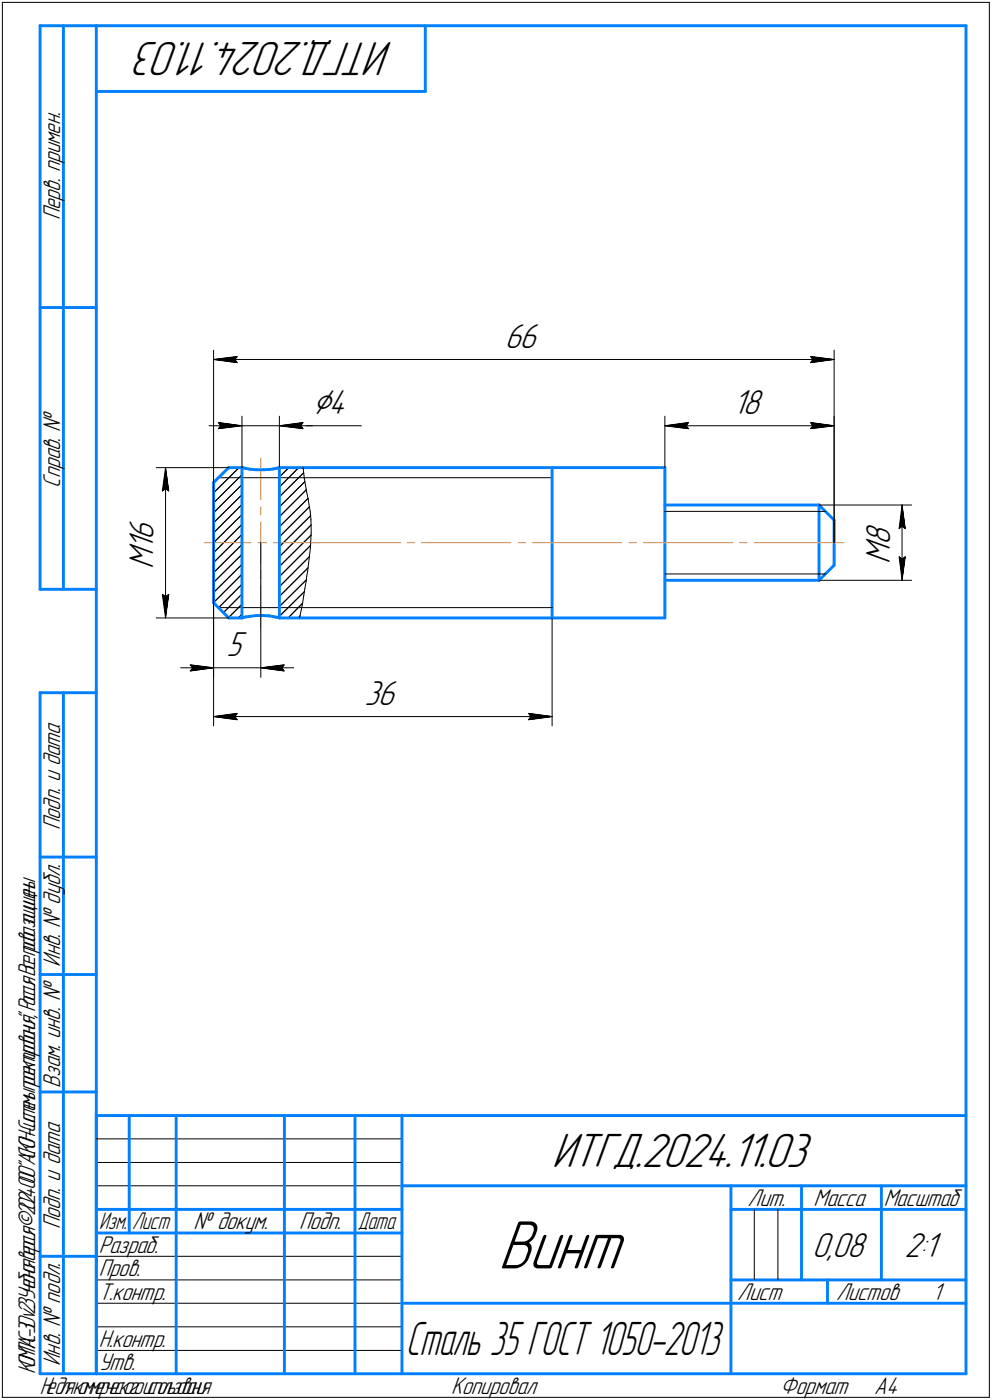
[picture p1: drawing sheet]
<svg xmlns="http://www.w3.org/2000/svg" width="211mm" height="298mm" viewBox="0 0 211 298" stroke-linecap="round" stroke-linejoin="round" font-family="sans-serif">
<defs><g id="words">
<text font-size="15.6" x="106" y="270.1">Винт</text>
<g font-size="10.9">
<text x="83.6" y="9" transform="rotate(-180 83.6 9)">ИТГД.2024.11.03</text>
<text x="117.4" y="248.5">ИТГД.2024.11.03</text>
</g>
<text font-size="10.6" x="86.3" y="288.5">Сталь 35 ГОСТ 1050-2013</text>
<text font-size="8.5" x="66.5" y="88.1">⌀4</text>
<g font-size="7.8">
<text x="107.4" y="74">66</text>
<text x="155.9" y="88.1">18</text>
<text x="32.7" y="117.1" transform="rotate(-90 32.7 117.1)">1</text>
<text x="32.7" y="115" transform="rotate(-90 32.7 115)">6</text>
<text x="189.4" y="116.1" transform="rotate(-90 189.4 116.1)">8</text>
<text x="32.7" y="121.1" transform="rotate(-90 32.7 121.1)">M</text>
<text x="189.4" y="120" transform="rotate(-90 189.4 120)">M</text>
<text x="48.2" y="139.7">5</text>
<text x="77.6" y="150">36</text>
<text x="172.8" y="267.5">0,08</text>
<text x="192.4" y="267.5">2:1</text>
</g>
<g font-size="5.5">
<text x="12.8" y="46.9" transform="rotate(-90 12.8 46.9)">Перв. примен.</text>
<text x="12.8" y="103.8" transform="rotate(-90 12.8 103.8)">Справ. №</text>
<text x="12.8" y="176.7" transform="rotate(-90 12.8 176.7)">Подп. и дата</text>
<text x="12.8" y="205.8" transform="rotate(-90 12.8 205.8)">Инв. № дубл.</text>
<text x="12.8" y="231.6" transform="rotate(-90 12.8 231.6)">Взам. инв. №</text>
<text x="159.1" y="256.8">Лит.</text>
<text x="173.1" y="256.8">Масса</text>
<text x="12.8" y="261.7" transform="rotate(-90 12.8 261.7)">Подп. и дата</text>
<text x="41.2" y="261.8">№ докум.</text>
<text x="63.6" y="261.8">Подп.</text>
<text x="21" y="266.8">Разраб.</text>
<text x="21" y="271.8">Пров.</text>
<text x="21" y="276.8">Т.контр.</text>
<text x="156.9" y="276.8">Лист</text>
<text x="177.9" y="276.8">Листов</text>
<text x="198.4" y="276.8">1</text>
<text x="21" y="286.8">Н.контр.</text>
<text x="12.8" y="290.8" transform="rotate(-90 12.8 290.8)">Инв. № подл.</text>
<text x="21" y="291.8">Утв.</text>
<text x="96" y="296.8">Копировал</text>
<text x="166" y="296.8">Формат</text>
<text x="186" y="296.8">A4</text>
</g>
<g font-size="5.4">
<text x="188" y="256.8">Масштаб</text>
<text x="21.1" y="261.8">Изм.</text>
<text x="28.1" y="261.8">Лист</text>
<text x="76.1" y="261.8">Дата</text>
<text x="7.5" y="292.5" transform="rotate(-90 7.5 292.5)">КОМПАС-3Dv23Учебнаяверсия©2024ООО&quot;АСКОН-Системыпроектирования&quot;,Россия.Всеправазащищены.</text>
<text x="8.5" y="296.7">Недлякоммерческогоиспользования</text>
</g>
</g></defs>
<g fill="none" stroke="#0080ff" stroke-width=".62">
<path d="M8.5 5.5v120zM8.5 5.5h12zM13.5 5.5v120zM20.5 5.5v287zM20.5 5.5h185zM20.5 19.5h70zM90.5 5.5v14zM205.5 5.5v287zM8.5 65.5h12zM48.7 99.6h2.8zM51.5 99.6h.1M51.5 99.6v32z"/>
<path d="M51.5 99.6h.3zM51.8 99.6l.5 .1zM52.3 99.7l.9 .2zM53.2 99.9l1.3 .1zM57.2 100l.9-.1zM58.1 99.9l.7-.2zM58.8 99.7l.4-.1zM59.2 99.6h.2zM59.4 99.6h5.1zM59.4 99.6v32zM64.5 99.6h76.9zM117.5 99.6v32z"/>
<path d="M141.4 99.6v32zM45.4 102.7l3.3-3.1zM45.4 102.7v25.7zM54.5 100h1.5zM56 100h1.2zM141.4 107.5h32.8zM174.2 107.5l3.3 3.2zM174.2 107.5v16.1zM177.5 110.7v9.6zM8.5 125.5h12zM45.4 128.4l3.3 3.2zM48.7 131.6h2.8z"/>
<path d="M51.5 131.5h.3zM51.5 131.5h.1M51.8 131.5l.5-.2zM52.3 131.3l.9-.1zM53.2 131.2l1.3-.1zM54.5 131.1h1.5zM56 131.1h1.2zM57.2 131.1l.9 .2zM58.1 131.3l.7 .1zM58.8 131.4l.4 .1zM59.2 131.5h.2zM59.4 131.6h.1"/>
<path d="M59.4 131.6h4.3zM63.7 131.6h77.7zM141.4 123.6h32.8zM177.5 120.3l-3.3 3.3zM8.5 147.5v145zM8.5 147.5h12zM13.5 147.5v145zM8.5 182.5h12zM8.5 207.5h12zM8.5 232.5h12zM20.5 237.5h185zM20.5 237.5v55z"/>
<path d="M27.5 237.5v25zM37.5 237.5v55zM60.5 237.5v55zM75.5 237.5v55zM85.5 237.5v55zM20.5 257.5h65zM85.5 252.5h120zM155.5 252.5v40zM155.5 257.5h15zM170.5 252.5v20zM170.5 257.5h35zM187.5 252.5v20z"/>
<path d="M8.5 267.5h12zM20.5 262.5h65zM85.5 277.5h70zM155.5 277.5h50zM155.5 272.5h50zM176.1 272.5v5zM8.5 292.5h12zM20.5 292.5h185z"/>
</g>
<g fill="none" stroke="#000" stroke-width=".21">
<path d="M.5 .5v297zM.5 .5h210zM210.5 .5v297zM45.4 74.6v40.9zM45.4 76.5l5.1-.6zM45.4 76.5l5.1 .7zM45.4 76.5h132.1zM50 76.5l.5 .7zM50.5 75.9l-.5 .6zM172.4 77.2l5.1-.7zM172.4 75.9l.5 .6zM172.4 75.9l5.1 .6z"/>
<path d="M172.9 76.5l-.5 .7zM177.5 74.6v40.9zM33.2 99.6h15.5zM35.2 99.6l.7 4.9zM35.2 99.6l-.7 4.9zM35.2 99.6v32zM44.5 90.6h7zM46.5 90l5 .6zM46.5 90l.5 .6zM46.5 91.3l5-.7zM47 90.6l-.5 .7zM51.5 88.6v11z"/>
<path d="M51.5 90.6h7.9zM59.4 90.6h5.1zM59.4 88.6v11zM59.4 90.6l5.1 .7zM59.4 90.6l5.1-.6zM59.4 90.6h7zM64 90.6l.5 .7zM64.5 99.6v.2zM64.5 90.6h12.4zM64.5 90l-.5 .6zM64.5 99.8l.2 2zM141.4 88.6v11z"/>
<path d="M141.4 90.6l5.1-.6zM141.4 90.6l5.1 .7zM141.4 90.6h36.1zM146 90.6l.5 .7zM146.5 90l-.5 .6zM172.4 91.3l5.1-.7zM172.4 90l.5 .6zM172.4 90l5.1 .6zM172.9 90.6l-.5 .7zM177.5 88.6v26.9zM34.5 104.5l.7-.5zM35.2 104l.7 .5z"/>
<path d="M45.4 119.8l6.1-6zM45.4 117.7l6.1-6.1zM45.4 115.5l6.1-5.9zM45.4 113.5l6.1-6.1zM45.4 111.3l6.1-6zM45.4 109.2l6.1-6zM45.4 107.1l6.1-6zM45.4 104.9l5.5-5.3zM45.4 102.8l3.3-3.2zM45.4 115.5v28.7zM45.4 115.5v39zM46.5 101.7h5z"/>
<path d="M51.5 101.7h7.9zM55.5 115.5v28.7zM59.4 118.5l6.8-6.7zM59.4 116.4l6.7-6.6zM59.4 114.3l6.4-6.4zM59.4 112.2l6.1-6.1zM59.4 110l5.7-5.7zM59.4 107.9l5.5-5.3zM59.4 105.8l5.2-5.1zM59.4 103.7l4.2-4.1zM59.4 101.5l2.1-1.9zM59.4 101.7h5.3z"/>
<path d="M64.7 101.7h52.8zM64.7 101.8l.3 1.4zM65 103.2l.1 .9zM65.1 104.1l.1 .8zM65.2 104.9l.2 .7zM65.4 105.6l.2 .8zM65.6 106.4l.2 1.5zM65.8 107.9l.2 .9zM66 108.8v.5zM66 116.6l-.4 3.4zM66 109.5l.2 1.1zM66 109.3v.2z"/>
<path d="M66.1 116.1l-6.7 6.7zM66.2 110.6v2.7zM66.2 113.3l-.2 3.3zM141.4 108.9h32.8zM174.2 108.9h1.4zM174.2 107.5h19.7zM191.3 112.6l.6-.6zM191.3 118.5l.6 5.1zM191.3 118.5l.6 .5zM191.9 107.5l.7 5.1zM191.9 112l.7 .6zM191.9 107.5l-.6 5.1z"/>
<path d="M191.9 119l.7-.5zM191.9 107.5v16.1zM192.6 118.5l-.7 5.1zM33.2 131.6h15.5zM34.5 126.5l.7 5.1zM34.5 126.5l.7 .6zM35.2 127.1l.7-.6zM35.9 126.5l-.7 5.1zM45.4 128.3l6.1-6zM45.4 126.2l6.1-6zM45.4 124l6.1-6zM45.4 121.9l6.1-6z"/>
<path d="M46.5 129.4l5-5zM46.5 129.4h5zM47.5 130.4l4-3.9zM48.6 131.5l2.9-2.9zM50.7 131.6l.8-.8zM51.5 129.4h7.9zM59.4 131.2l5.4-5.3zM59.4 129.1l5.8-5.7zM59.4 127l6.1-6.1zM59.4 124.9l6.5-6.4zM59.4 120.6l6.8-6.7zM59.4 129.4h4.8z"/>
<path d="M63.4 131.6l.4-.5zM64.2 129.4h53.3zM64.3 128.5l-3 3.1zM64.3 128.6l-.6 3zM64.6 126.8l-.3 1.8zM64.9 125.3l-.3 1.5zM65.1 123.7l-.2 1.6zM65.2 123.4l-.1 .3zM65.2 123.2v.2zM65.2 122.7v.5zM65.4 121.8l-.2 .9zM65.6 120l-.2 1.8z"/>
<path d="M117.5 131.6v22.9zM141.4 122.2h32.8zM174.2 122.2h1.4zM174.2 123.6h19.7zM38.4 142.2h7zM40.5 141.6l4.9 .6zM40.5 141.6l.5 .6zM40.5 142.9l4.9-.7zM41 142.2l-.5 .7zM45.4 142.2h10.1zM45.4 152.6l5.1-.7zM45.4 152.6l5.1 .6z"/>
<path d="M45.4 152.6h72.1zM50 152.6l.5 .6zM50.5 151.9l-.5 .7zM55.5 142.2l5 .7zM55.5 142.2l5-.6zM55.5 142.2h7zM59.9 142.2l.6 .7zM60.5 141.6l-.6 .6zM112.4 153.2l5.1-.6zM112.4 151.9l.5 .7zM112.4 151.9l5.1 .7zM112.9 152.6l-.5 .6z"/>
<path d="M20.5 247.5h65zM20.5 252.5h65zM20.5 242.5h65zM160.5 257.5v15zM165.5 257.5v15zM20.5 267.5h65zM20.5 272.5h65zM20.5 277.5h65zM.5 297.5h210zM20.5 282.5h65zM20.5 287.5h65z"/>
</g>
<g fill="none" stroke="#ff8000" stroke-width=".21">
<path d="M55.5 97.5v8.9zM43.5 115.5h9.9zM54.9 115.5h1.8zM55.5 111.1v8.8zM55.5 107.9v1.7zM58.2 115.5h9.9zM66.2 115.5h19zM86.6 115.5h1.6zM89.7 115.5h19zM110.2 115.5h1.6zM113.3 115.5h19zM133.8 115.5h1.6z"/>
<path d="M136.9 115.5h19zM157.4 115.5h1.5zM160.5 115.5h18.9zM55.5 124.7v8.8zM55.5 121.5v1.7z"/>
</g>
<g fill="#fff" stroke="#fff" stroke-width=".21">
<path d="M183.8 111.1h7.2zM183.8 111.1h7.2zM183.8 111.2h7.2zM183.8 111.3h7.2zM183.8 111.3h7.2zM183.8 111.4h7.2zM183.8 111.4h7.2zM183.8 111.5h7.2zM183.8 111.5h7.2zM183.8 111.6h7.2zM183.8 111.6h7.2zM183.8 111.7h7.2zM183.8 111.8h7.2zM183.8 111.8h7.2zM183.8 111.9h7.2zM183.8 111.9h7.2zM183.8 112h7.2zM183.8 112h7.2zM183.8 112.1h7.2zM183.8 112.2h7.2zM183.8 112.2h7.2zM183.8 112.3h7.2zM183.8 112.3h7.2zM183.8 112.4h7.2zM183.8 112.4h7.2zM183.8 112.5h7.2zM183.8 112.6h7.2zM183.8 112.6h7.2zM183.8 112.7h7.2zM183.8 112.7h7.2zM183.8 112.8h7.2zM183.8 112.8h7.2zM183.8 112.9h7.2zM183.8 112.9h7.2zM183.8 113h7.2zM183.8 113.1h7.2zM183.8 113.1h7.2zM183.8 113.2h7.2zM183.8 113.2h7.2zM183.8 113.3h7.2zM183.8 113.3h7.2zM183.8 113.4h7.2zM183.8 113.5h7.2zM183.8 113.5h7.2zM183.8 113.6h7.2zM183.8 113.6h7.2zM183.8 113.7h7.2zM183.8 113.7h7.2zM183.8 113.8h7.2zM183.8 113.8h7.2zM183.8 113.9h7.2zM183.8 114h7.2zM183.8 114h7.2zM183.8 114.1h7.2zM183.8 114.1h7.2zM183.8 114.2h7.2zM183.8 114.2h7.2zM183.8 114.3h7.2zM183.8 114.4h7.2zM183.8 114.4h7.2zM183.8 114.5h7.2zM183.8 114.5h7.2zM183.8 114.6h7.2zM183.8 114.6h7.2zM183.8 114.7h7.2zM183.8 114.8h7.2zM183.8 114.8h7.2zM183.8 114.9h7.2zM183.8 114.9h7.2zM183.8 115h7.2zM183.8 115h7.2zM183.8 115.1h7.2zM183.8 115.1h7.2zM183.8 115.2h7.2zM183.8 115.3h7.2zM183.8 115.3h7.2zM183.8 115.4h7.2zM183.8 115.4h7.2zM183.8 115.5h7.2zM183.8 115.5h7.2zM183.8 115.6h7.2zM183.8 115.7h7.2zM183.8 115.7h7.2zM183.8 115.8h7.2zM183.8 115.8h7.2zM183.8 115.9h7.2zM183.8 115.9h7.2zM183.8 116h7.2zM183.8 116h7.2zM183.8 116.1h7.2zM183.8 116.2h7.2zM183.8 116.2h7.2zM183.8 116.3h7.2zM183.8 116.3h7.2zM183.8 116.4h7.2zM183.8 116.4h7.2zM183.8 116.5h7.2zM183.8 116.6h7.2zM183.8 116.6h7.2zM183.8 116.7h7.2zM183.8 116.7h7.2zM183.8 116.8h7.2zM183.8 116.8h7.2zM183.8 116.9h7.2zM183.8 117h7.2zM183.8 117h7.2zM183.8 117.1h7.2zM183.8 117.1h7.2zM183.8 117.2h7.2zM183.8 117.2h7.2zM183.8 117.3h7.2zM183.8 117.3h7.2zM183.8 117.4h7.2zM183.8 117.5h7.2zM183.8 117.5h7.2zM183.8 117.6h7.2zM183.8 117.6h7.2zM183.8 117.7h7.2zM183.8 117.7h7.2zM183.8 117.8h7.2zM183.8 117.9h7.2zM183.8 117.9h7.2zM183.8 118h7.2zM183.8 118h7.2zM183.8 118.1h7.2zM183.8 118.1h7.2zM183.8 118.2h7.2zM183.8 118.3h7.2zM183.8 118.3h7.2zM183.8 118.4h7.2zM183.8 118.4h7.2zM183.8 118.5h7.2zM183.8 118.5h7.2zM183.8 118.6h7.2zM183.8 118.6h7.2zM183.8 118.7h7.2zM183.8 118.8h7.2zM183.8 118.8h7.2zM183.8 118.9h7.2zM183.8 118.9h7.2zM183.8 119h7.2zM183.8 119h7.2zM183.8 119.1h7.2zM183.8 119.2h7.2zM183.8 119.2h7.2zM183.8 119.3h7.2zM183.8 119.3h7.2zM183.8 119.4h7.2zM183.8 119.4h7.2zM183.8 119.5h7.2zM183.8 119.5h7.2zM183.8 119.6h7.2zM183.8 119.7h7.2zM183.8 119.7h7.2zM183.8 119.8h7.2zM183.8 119.8h7.2zM183.8 119.9h7.2zM183.8 119.9h7.2zM183.8 120h7.2z"/>
<path d="M191.9 107.7h.1zM191.9 107.8h.1zM191.8 107.8h.3zM191.8 107.9h.3zM191.8 107.9h.3zM191.7 108h.4zM191.7 108h.4zM191.7 108.1h.5zM191.7 108.1h.5zM191.7 108.2h.5zM191.6 108.3h.6zM191.6 108.3h.6zM191.6 108.4h.7zM191.6 108.4h.7zM191.6 108.5h.7zM191.5 108.5h.9zM191.5 108.6h.9zM191.5 108.7h.9zM191.5 108.7h.9zM191.5 108.8h.9zM191.4 108.8h1.1zM191.4 108.9h1.1zM191.3 108.9h1.2zM191.3 109h1.2zM191.3 109.1h1.2zM191.3 109.1h1.3zM191.3 109.2h1.3zM191.2 109.2h1.4zM191.2 109.3h1.4zM191.2 109.3h1.4zM191.2 109.4h1.5zM191.2 109.4h1.5zM191.2 109.5h1.5zM191.2 109.6h1.5zM191.2 109.6h1.5zM191.2 109.7h1.5zM191.2 109.7h1.5zM191.2 109.8h1.6zM191.1 109.8h1.7zM191.1 109.9h1.7zM191.1 110h1.7zM191.1 110h1.7zM191.1 110.1h1.7zM191.1 110.1h1.7zM191.1 110.2h1.7zM191.1 110.2h1.7zM191.1 110.3h1.7zM191.1 110.3h1.7zM191.1 110.4h1.7zM191.1 110.5h1.7zM191.1 110.5h1.7zM191.1 110.6h1.7zM191.1 110.6h1.8zM191.1 110.7h1.8zM191 110.7h1.9zM191 110.8h1.9zM191 110.9h1.9zM191 110.9h1.9zM191 111h1.9zM191 111h1.9zM191 111.1h1.9zM191 111.1h1.9zM191 111.2h1.9zM191 111.3h1.9zM191 111.3h1.9zM191 111.4h1.9zM191 111.4h2zM191 111.5h2zM191 111.5h2zM191 111.6h2zM191 111.6h2zM190.9 111.7h2.1zM190.9 111.8h2.1zM190.9 111.8h2.1zM190.9 111.9h2.1zM190.9 111.9h2.1zM190.9 112h2.1zM190.9 112h2.1zM190.9 112.1h2.1zM190.8 112.2h2.2zM190.8 112.2h2.2zM190.8 112.3h2.3zM190.8 112.3h2.3zM190.8 112.4h2.3zM190.8 112.4h2.3zM190.8 112.5h2.3zM190.8 112.6h2.3zM190.8 112.6h2.3zM190.8 112.7h2.4zM190.8 112.7h2.4zM190.8 112.8h2.4zM190.8 112.8h2.4zM190.8 112.9h2.4zM190.8 112.9h2.4zM190.8 113h2.4z"/>
<path d="M190.7 118h2.5zM190.8 118.1h2.4zM190.8 118.1h2.4zM190.8 118.2h2.4zM190.8 118.3h2.4zM190.8 118.3h2.4zM190.8 118.4h2.4zM190.8 118.4h2.4zM190.8 118.5h2.3zM190.8 118.5h2.3zM190.8 118.6h2.3zM190.8 118.6h2.3zM190.8 118.7h2.3zM190.8 118.8h2.3zM190.8 118.8h2.3zM190.8 118.9h2.2zM190.8 118.9h2.2zM190.9 119h2.1zM190.9 119h2.1zM190.9 119.1h2.1zM190.9 119.2h2.1zM190.9 119.2h2.1zM190.9 119.3h2.1zM190.9 119.3h2.1zM190.9 119.4h2.1zM191 119.4h2zM191 119.5h2zM191 119.5h2zM191 119.6h2zM191 119.7h2zM191 119.7h1.9zM191 119.8h1.9zM191 119.8h1.9zM191 119.9h1.9zM191 119.9h1.9zM191 120h1.9zM191 120.1h1.9zM191 120.1h1.9zM191 120.2h1.9zM191 120.2h1.9zM191 120.3h1.9zM191 120.3h1.9zM191.1 120.4h1.8zM191.1 120.5h1.8zM191.1 120.5h1.7zM191.1 120.6h1.7zM191.1 120.6h1.7zM191.1 120.7h1.7zM191.1 120.7h1.7zM191.1 120.8h1.7zM191.1 120.8h1.7zM191.1 120.9h1.7zM191.1 121h1.7zM191.1 121h1.7zM191.1 121.1h1.7zM191.1 121.1h1.7zM191.1 121.2h1.7zM191.1 121.2h1.7zM191.2 121.3h1.6zM191.2 121.4h1.5zM191.2 121.4h1.5zM191.2 121.5h1.5zM191.2 121.5h1.5zM191.2 121.6h1.5zM191.2 121.6h1.5zM191.2 121.7h1.5zM191.2 121.8h1.4zM191.2 121.8h1.4zM191.2 121.9h1.4zM191.3 121.9h1.3zM191.3 122h1.3zM191.3 122h1.2zM191.3 122.1h1.2zM191.3 122.1h1.2zM191.4 122.2h1.1zM191.4 122.3h1.1zM191.5 122.3h.9zM191.5 122.4h.9zM191.5 122.4h.9zM191.5 122.5h.9zM191.5 122.5h.9zM191.6 122.6h.7zM191.6 122.7h.7zM191.6 122.7h.7zM191.6 122.8h.6zM191.6 122.8h.6zM191.7 122.9h.5zM191.7 122.9h.5zM191.7 123h.5zM191.7 123h.4zM191.7 123.1h.4zM191.8 123.2h.3zM191.8 123.2h.3zM191.8 123.3h.3zM191.9 123.3h.1zM191.9 123.4h.1z"/>
<path d="M155.9 82.5h7.1zM155.9 82.5h7.1zM155.9 82.6h7.1zM155.9 82.6h7.1zM155.9 82.7h7.1zM155.9 82.7h7.1zM155.9 82.8h7.1zM155.9 82.9h7.1zM155.9 82.9h7.1zM155.9 83h7.1zM155.9 83h7.1zM155.9 83.1h7.1zM155.9 83.1h7.1zM155.9 83.2h7.1zM155.9 83.3h7.1zM155.9 83.3h7.1zM155.9 83.4h7.1zM155.9 83.4h7.1zM155.9 83.5h7.1zM155.9 83.5h7.1zM155.9 83.6h7.1zM155.9 83.7h7.1zM155.9 83.7h7.1zM155.9 83.8h7.1zM155.9 83.8h7.1zM155.9 83.9h7.1zM155.9 83.9h7.1zM155.9 84h7.1zM155.9 84h7.1zM155.9 84.1h7.1zM155.9 84.2h7.1zM155.9 84.2h7.1zM155.9 84.3h7.1zM155.9 84.3h7.1zM155.9 84.4h7.1zM155.9 84.4h7.1zM155.9 84.5h7.1zM155.9 84.6h7.1zM155.9 84.6h7.1zM155.9 84.7h7.1zM155.9 84.7h7.1zM155.9 84.8h7.1zM155.9 84.8h7.1zM155.9 84.9h7.1zM155.9 84.9h7.1zM155.9 85h7.1zM155.9 85.1h7.1zM155.9 85.1h7.1zM155.9 85.2h7.1zM155.9 85.2h7.1zM155.9 85.3h7.1zM155.9 85.3h7.1zM155.9 85.4h7.1zM155.9 85.5h7.1zM155.9 85.5h7.1zM155.9 85.6h7.1zM155.9 85.6h7.1zM155.9 85.7h7.1zM155.9 85.7h7.1zM155.9 85.8h7.1zM155.9 85.9h7.1zM155.9 85.9h7.1zM155.9 86h7.1zM155.9 86h7.1zM155.9 86.1h7.1zM155.9 86.1h7.1zM155.9 86.2h7.1zM155.9 86.2h7.1zM155.9 86.3h7.1zM155.9 86.4h7.1zM155.9 86.4h7.1zM155.9 86.5h7.1zM155.9 86.5h7.1zM155.9 86.6h7.1zM155.9 86.6h7.1zM155.9 86.7h7.1zM155.9 86.8h7.1zM155.9 86.8h7.1zM155.9 86.9h7.1zM155.9 86.9h7.1zM155.9 87h7.1zM155.9 87h7.1zM155.9 87.1h7.1zM155.9 87.2h7.1zM155.9 87.2h7.1zM155.9 87.3h7.1zM155.9 87.3h7.1zM155.9 87.4h7.1zM155.9 87.4h7.1zM155.9 87.5h7.1zM155.9 87.5h7.1zM155.9 87.6h7.1zM155.9 87.7h7.1zM155.9 87.7h7.1zM155.9 87.8h7.1zM155.9 87.8h7.1zM155.9 87.9h7.1zM155.9 87.9h7.1zM155.9 88h7.1zM155.9 88.1h7.1zM155.9 88.1h7.1zM155.9 88.2h7.1zM155.9 88.2h7.1zM155.9 88.3h7.1zM155.9 88.3h7.1zM155.9 88.4h7.1zM155.9 88.4h7.1zM155.9 88.5h7.1zM155.9 88.6h7.1zM155.9 88.6h7.1zM155.9 88.7h7.1zM155.9 88.7h7.1zM155.9 88.8h7.1zM155.9 88.8h7.1zM155.9 88.9h7.1zM155.9 89h7.1zM155.9 89h7.1zM155.9 89.1h7.1zM155.9 89.1h7.1zM155.9 89.2h7.1zM155.9 89.2h7.1zM155.9 89.3h7.1zM155.9 89.4h7.1zM155.9 89.4h7.1zM155.9 89.5h7.1zM155.9 89.5h7.1zM155.9 89.6h7.1z"/>
<path d="M146.5 89.5h.5zM146.1 89.5h.9zM145.6 89.6h1.4zM145.1 89.6h1.9zM144.7 89.7h2.3zM144.2 89.7h2.8zM143.8 89.8h3.2zM143.3 89.9h3.7zM143.1 89.9h3.9zM143 90h4zM142.9 90h4.1zM142.7 90.1h4.3zM142.6 90.1h4.4zM142.5 90.2h4.5zM142.4 90.3h4.6zM142.2 90.3h4.8zM142.1 90.4h4.9zM142 90.4h5zM141.8 90.5h5.2zM141.7 90.5h5.3zM141.6 90.6h5.4zM141.4 90.6h5.6zM141.6 90.7h5.4zM141.7 90.8h5.3zM141.9 90.8h5.1zM142 90.9h5zM142.2 90.9h4.8zM142.3 91h4.7zM142.5 91h4.5zM142.6 91.1h4.4zM142.7 91.2h4.3zM142.9 91.2h4.1zM143 91.3h4zM143.1 91.3h3.9zM143.3 91.4h3.7zM143.8 91.4h3.2zM144.2 91.5h2.8zM144.7 91.6h2.3zM145.1 91.6h1.9zM145.6 91.7h1.4zM146.1 91.7h.9zM146.5 91.8h.5z"/>
<path d="M172 89.5h.5zM172 89.5h.9zM172 89.6h1.4zM172 89.6h1.8zM172 89.7h2.3zM172 89.7h2.8zM172 89.8h3.2zM172 89.9h3.7zM172 89.9h3.8zM172 90h3.9zM172 90h4.1zM172 90.1h4.2zM172 90.1h4.3zM172 90.2h4.4zM172 90.3h4.6zM172 90.3h4.7zM172 90.4h4.8zM172 90.4h5zM172 90.5h5.1zM172 90.5h5.2zM172 90.6h5.3zM172 90.6h5.5zM172 90.7h5.3zM172 90.8h5.2zM172 90.8h5.1zM172 90.9h5zM172 90.9h4.8zM172 91h4.7zM172 91h4.5zM172 91.1h4.4zM172 91.2h4.2zM172 91.2h4.1zM172 91.3h3.9zM172 91.3h3.8zM172 91.4h3.7zM172 91.4h3.2zM172 91.5h2.8zM172 91.6h2.3zM172 91.6h1.8zM172 91.7h1.4zM172 91.7h.9zM172 91.8h.5z"/>
<path d="M107.4 68.4h8.1zM107.4 68.5h8.1zM107.4 68.5h8.1zM107.4 68.6h8.1zM107.4 68.6h8.1zM107.4 68.7h8.1zM107.4 68.7h8.1zM107.4 68.8h8.1zM107.4 68.9h8.1zM107.4 68.9h8.1zM107.4 69h8.1zM107.4 69h8.1zM107.4 69.1h8.1zM107.4 69.1h8.1zM107.4 69.2h8.1zM107.4 69.3h8.1zM107.4 69.3h8.1zM107.4 69.4h8.1zM107.4 69.4h8.1zM107.4 69.5h8.1zM107.4 69.5h8.1zM107.4 69.6h8.1zM107.4 69.7h8.1zM107.4 69.7h8.1zM107.4 69.8h8.1zM107.4 69.8h8.1zM107.4 69.9h8.1zM107.4 69.9h8.1zM107.4 70h8.1zM107.4 70h8.1zM107.4 70.1h8.1zM107.4 70.2h8.1zM107.4 70.2h8.1zM107.4 70.3h8.1zM107.4 70.3h8.1zM107.4 70.4h8.1zM107.4 70.4h8.1zM107.4 70.5h8.1zM107.4 70.6h8.1zM107.4 70.6h8.1zM107.4 70.7h8.1zM107.4 70.7h8.1zM107.4 70.8h8.1zM107.4 70.8h8.1zM107.4 70.9h8.1zM107.4 71h8.1zM107.4 71h8.1zM107.4 71.1h8.1zM107.4 71.1h8.1zM107.4 71.2h8.1zM107.4 71.2h8.1zM107.4 71.3h8.1zM107.4 71.3h8.1zM107.4 71.4h8.1zM107.4 71.5h8.1zM107.4 71.5h8.1zM107.4 71.6h8.1zM107.4 71.6h8.1zM107.4 71.7h8.1zM107.4 71.7h8.1zM107.4 71.8h8.1zM107.4 71.9h8.1zM107.4 71.9h8.1zM107.4 72h8.1zM107.4 72h8.1zM107.4 72.1h8.1zM107.4 72.1h8.1zM107.4 72.2h8.1zM107.4 72.2h8.1zM107.4 72.3h8.1zM107.4 72.4h8.1zM107.4 72.4h8.1zM107.4 72.5h8.1zM107.4 72.5h8.1zM107.4 72.6h8.1zM107.4 72.6h8.1zM107.4 72.7h8.1zM107.4 72.8h8.1zM107.4 72.8h8.1zM107.4 72.9h8.1zM107.4 72.9h8.1zM107.4 73h8.1zM107.4 73h8.1zM107.4 73.1h8.1zM107.4 73.2h8.1zM107.4 73.2h8.1zM107.4 73.3h8.1zM107.4 73.3h8.1zM107.4 73.4h8.1zM107.4 73.4h8.1zM107.4 73.5h8.1zM107.4 73.5h8.1zM107.4 73.6h8.1zM107.4 73.7h8.1zM107.4 73.7h8.1zM107.4 73.8h8.1zM107.4 73.8h8.1zM107.4 73.9h8.1zM107.4 73.9h8.1zM107.4 74h8.1zM107.4 74.1h8.1zM107.4 74.1h8.1zM107.4 74.2h8.1zM107.4 74.2h8.1zM107.4 74.3h8.1zM107.4 74.3h8.1zM107.4 74.4h8.1zM107.4 74.5h8.1zM107.4 74.5h8.1zM107.4 74.6h8.1zM107.4 74.6h8.1zM107.4 74.7h8.1zM107.4 74.7h8.1zM107.4 74.8h8.1zM107.4 74.8h8.1zM107.4 74.9h8.1zM107.4 75h8.1zM107.4 75h8.1zM107.4 75.1h8.1zM107.4 75.1h8.1zM107.4 75.2h8.1zM107.4 75.2h8.1zM107.4 75.3h8.1zM107.4 75.4h8.1zM107.4 75.4h8.1zM107.4 75.5h8.1zM107.4 75.5h8.1z"/>
<path d="M50.5 75.4h.5zM50.1 75.5h.9zM49.6 75.5h1.4zM49.1 75.6h1.9zM48.7 75.6h2.3zM48.2 75.7h2.8zM47.8 75.7h3.2zM47.2 75.8h3.8zM47.1 75.9h3.9zM47 75.9h4zM46.8 76h4.2zM46.7 76h4.3zM46.6 76.1h4.4zM46.5 76.1h4.5zM46.3 76.2h4.7zM46.2 76.3h4.8zM46 76.3h5zM45.9 76.4h5.1zM45.7 76.4h5.3zM45.6 76.5h5.4zM45.4 76.5h5.6zM45.6 76.6h5.4zM45.7 76.7h5.3zM45.9 76.7h5.1zM46 76.8h5zM46.2 76.8h4.8zM46.3 76.9h4.7zM46.5 76.9h4.5zM46.6 77h4.4zM46.7 77h4.3zM46.8 77.1h4.2zM47 77.2h4zM47.1 77.2h3.9zM47.2 77.3h3.8zM47.7 77.3h3.3zM48.1 77.4h2.9zM48.5 77.4h2.5zM48.9 77.5h2.1zM49.3 77.6h1.7zM49.7 77.6h1.3zM50.2 77.7h.8zM50.6 77.7h.4z"/>
<path d="M172 75.4h.5zM172 75.5h.9zM172 75.5h1.4zM172 75.6h1.8zM172 75.6h2.3zM172 75.7h2.8zM172 75.7h3.2zM172 75.8h3.7zM172 75.9h3.8zM172 75.9h3.9zM172 76h4.1zM172 76h4.2zM172 76.1h4.4zM172 76.1h4.5zM172 76.2h4.7zM172 76.3h4.8zM172 76.3h5zM172 76.4h5.1zM172 76.4h5.2zM172 76.5h5.3zM172 76.5h5.5zM172 76.6h5.3zM172 76.7h5.2zM172 76.7h5.1zM172 76.8h5zM172 76.8h4.8zM172 76.9h4.7zM172 76.9h4.5zM172 77h4.4zM172 77h4.2zM172 77.1h4.1zM172 77.2h3.9zM172 77.2h3.8zM172 77.3h3.7zM172 77.3h3.3zM172 77.4h2.9zM172 77.4h2.5zM172 77.5h2.1zM172 77.6h1.6zM172 77.6h1.2zM172 77.7h.8zM172 77.7h.4z"/>
<path d="M27.1 110h7.1zM27.1 110.1h7.1zM27.1 110.1h7.1zM27.1 110.2h7.1zM27.1 110.2h7.1zM27.1 110.3h7.1zM27.1 110.3h7.1zM27.1 110.4h7.1zM27.1 110.5h7.1zM27.1 110.5h7.1zM27.1 110.6h7.1zM27.1 110.6h7.1zM27.1 110.7h7.1zM27.1 110.7h7.1zM27.1 110.8h7.1zM27.1 110.9h7.1zM27.1 110.9h7.1zM27.1 111h7.1zM27.1 111h7.1zM27.1 111.1h7.1zM27.1 111.1h7.1zM27.1 111.2h7.1zM27.1 111.3h7.1zM27.1 111.3h7.1zM27.1 111.4h7.1zM27.1 111.4h7.1zM27.1 111.5h7.1zM27.1 111.5h7.1zM27.1 111.6h7.1zM27.1 111.6h7.1zM27.1 111.7h7.1zM27.1 111.8h7.1zM27.1 111.8h7.1zM27.1 111.9h7.1zM27.1 111.9h7.1zM27.1 112h7.1zM27.1 112h7.1zM27.1 112.1h7.1zM27.1 112.2h7.1zM27.1 112.2h7.1zM27.1 112.3h7.1zM27.1 112.3h7.1zM27.1 112.4h7.1zM27.1 112.4h7.1zM27.1 112.5h7.1zM27.1 112.6h7.1zM27.1 112.6h7.1zM27.1 112.7h7.1zM27.1 112.7h7.1zM27.1 112.8h7.1zM27.1 112.8h7.1zM27.1 112.9h7.1zM27.1 112.9h7.1zM27.1 113h7.1zM27.1 113.1h7.1zM27.1 113.1h7.1zM27.1 113.2h7.1zM27.1 113.2h7.1zM27.1 113.3h7.1zM27.1 113.3h7.1zM27.1 113.4h7.1zM27.1 113.5h7.1zM27.1 113.5h7.1zM27.1 113.6h7.1zM27.1 113.6h7.1zM27.1 113.7h7.1zM27.1 113.7h7.1zM27.1 113.8h7.1zM27.1 113.8h7.1zM27.1 113.9h7.1zM27.1 114h7.1zM27.1 114h7.1zM27.1 114.1h7.1zM27.1 114.1h7.1zM27.1 114.2h7.1zM27.1 114.2h7.1zM27.1 114.3h7.1zM27.1 114.4h7.1zM27.1 114.4h7.1zM27.1 114.5h7.1zM27.1 114.5h7.1zM27.1 114.6h7.1zM27.1 114.6h7.1zM27.1 114.7h7.1zM27.1 114.8h7.1zM27.1 114.8h7.1zM27.1 114.9h7.1zM27.1 114.9h7.1zM27.1 115h7.1zM27.1 115h7.1zM27.1 115.1h7.1zM27.1 115.1h7.1zM27.1 115.2h7.1zM27.1 115.3h7.1zM27.1 115.3h7.1zM27.1 115.4h7.1zM27.1 115.4h7.1zM27.1 115.5h7.1zM27.1 115.5h7.1zM27.1 115.6h7.1zM27.1 115.7h7.1zM27.1 115.7h7.1zM27.1 115.8h7.1zM27.1 115.8h7.1zM27.1 115.9h7.1zM27.1 115.9h7.1zM27.1 116h7.1zM27.1 116h7.1zM27.1 116.1h7.1zM27.1 116.2h7.1zM27.1 116.2h7.1zM27.1 116.3h7.1zM27.1 116.3h7.1zM27.1 116.4h7.1zM27.1 116.4h7.1zM27.1 116.5h7.1zM27.1 116.6h7.1zM27.1 116.6h7.1zM27.1 116.7h7.1zM27.1 116.7h7.1zM27.1 116.8h7.1zM27.1 116.8h7.1zM27.1 116.9h7.1zM27.1 117h7.1zM27.1 117h7.1zM27.1 117.1h7.1zM27.1 117.1h7.1zM27.1 117.2h7.1zM27.1 117.2h7.1zM27.1 117.3h7.1zM27.1 117.3h7.1zM27.1 117.4h7.1zM27.1 117.5h7.1zM27.1 117.5h7.1zM27.1 117.6h7.1zM27.1 117.6h7.1zM27.1 117.7h7.1zM27.1 117.7h7.1zM27.1 117.8h7.1zM27.1 117.9h7.1zM27.1 117.9h7.1zM27.1 118h7.1zM27.1 118h7.1zM27.1 118.1h7.1zM27.1 118.1h7.1zM27.1 118.2h7.1zM27.1 118.3h7.1zM27.1 118.3h7.1zM27.1 118.4h7.1zM27.1 118.4h7.1zM27.1 118.5h7.1zM27.1 118.5h7.1zM27.1 118.6h7.1zM27.1 118.6h7.1zM27.1 118.7h7.1zM27.1 118.8h7.1zM27.1 118.8h7.1zM27.1 118.9h7.1zM27.1 118.9h7.1zM27.1 119h7.1zM27.1 119h7.1zM27.1 119.1h7.1zM27.1 119.2h7.1zM27.1 119.2h7.1zM27.1 119.3h7.1zM27.1 119.3h7.1zM27.1 119.4h7.1zM27.1 119.4h7.1zM27.1 119.5h7.1zM27.1 119.5h7.1zM27.1 119.6h7.1zM27.1 119.7h7.1zM27.1 119.7h7.1zM27.1 119.8h7.1zM27.1 119.8h7.1zM27.1 119.9h7.1zM27.1 119.9h7.1zM27.1 120h7.1zM27.1 120.1h7.1zM27.1 120.1h7.1zM27.1 120.2h7.1zM27.1 120.2h7.1zM27.1 120.3h7.1zM27.1 120.3h7.1zM27.1 120.4h7.1zM27.1 120.5h7.1zM27.1 120.5h7.1zM27.1 120.6h7.1zM27.1 120.6h7.1zM27.1 120.7h7.1zM27.1 120.7h7.1zM27.1 120.8h7.1zM27.1 120.8h7.1zM27.1 120.9h7.1zM27.1 121h7.1zM27.1 121h7.1z"/>
<path d="M35.2 99.7h.1zM35.2 99.8h.1zM35.1 99.9h.3zM35.1 99.9h.3zM35.1 100h.3zM35.1 100h.3zM35.1 100.1h.3zM35 100.1h.5zM35 100.2h.5zM34.9 100.2h.7zM34.9 100.3h.7zM34.9 100.4h.7zM34.9 100.4h.7zM34.9 100.5h.7zM34.8 100.5h.9zM34.8 100.6h.9zM34.8 100.6h.9zM34.8 100.7h.9zM34.8 100.8h.9zM34.7 100.8h1.1zM34.7 100.9h1.1zM34.7 100.9h1.1zM34.7 101h1.1zM34.7 101h1.1zM34.6 101.1h1.3zM34.6 101.1h1.3zM34.5 101.2h1.5zM34.5 101.3h1.5zM34.5 101.3h1.5zM34.5 101.4h1.5zM34.5 101.4h1.5zM34.5 101.5h1.5zM34.5 101.5h1.5zM34.5 101.6h1.5zM34.5 101.7h1.5zM34.5 101.7h1.5zM34.4 101.8h1.7zM34.4 101.8h1.7zM34.4 101.9h1.7zM34.4 101.9h1.7zM34.4 102h1.7zM34.4 102.1h1.7zM34.4 102.1h1.7zM34.4 102.2h1.7zM34.4 102.2h1.7zM34.4 102.3h1.7zM34.4 102.3h1.7zM34.4 102.4h1.7zM34.4 102.4h1.7zM34.4 102.5h1.7zM34.3 102.6h1.8zM34.3 102.6h1.9zM34.3 102.7h1.9zM34.3 102.7h1.9zM34.3 102.8h1.9zM34.3 102.8h1.9zM34.3 102.9h1.9zM34.3 103h1.9zM34.3 103h1.9zM34.3 103.1h1.9zM34.3 103.1h1.9zM34.3 103.2h1.9zM34.3 103.2h1.9zM34.3 103.3h1.9zM34.3 103.3h1.9zM34.2 103.4h2.1zM34.2 103.5h2.1zM34.2 103.5h2.1zM34.2 103.6h2.1zM34.2 103.6h2.1zM34.2 103.7h2.1zM34.2 103.7h2.1zM34.1 103.8h2.2zM34.1 103.9h2.3zM34.1 103.9h2.3zM34.1 104h2.3zM34.1 104h2.3zM34.1 104.1h2.3zM34.1 104.1h2.3zM34.1 104.2h2.3zM34.1 104.3h2.3zM34.1 104.3h2.3zM34.1 104.4h2.3zM34.1 104.4h2.3zM34.1 104.5h2.3zM34.1 104.5h2.3zM34.1 104.6h2.3zM34 104.6h2.5zM34 104.7h2.5zM34 104.8h2.5zM34 104.8h2.5zM34 104.9h2.5zM34 104.9h2.5zM34 105h2.5z"/>
<path d="M34 126h2.5zM34 126.1h2.5zM34 126.2h2.5zM34 126.2h2.5zM34 126.3h2.5zM34 126.3h2.5zM34 126.4h2.5zM34 126.4h2.5zM34.1 126.5h2.3zM34.1 126.5h2.3zM34.1 126.6h2.3zM34.1 126.7h2.3zM34.1 126.7h2.3zM34.1 126.8h2.3zM34.1 126.8h2.3zM34.1 126.9h2.3zM34.1 126.9h2.3zM34.1 127h2.3zM34.1 127.1h2.3zM34.1 127.1h2.3zM34.1 127.2h2.3zM34.1 127.2h2.3zM34.1 127.3h2.2zM34.2 127.3h2.1zM34.2 127.4h2.1zM34.2 127.5h2.1zM34.2 127.5h2.1zM34.2 127.6h2.1zM34.2 127.6h2.1zM34.2 127.7h2.1zM34.3 127.7h1.9zM34.3 127.8h1.9zM34.3 127.8h1.9zM34.3 127.9h1.9zM34.3 128h1.9zM34.3 128h1.9zM34.3 128.1h1.9zM34.3 128.1h1.9zM34.3 128.2h1.9zM34.3 128.2h1.9zM34.3 128.3h1.9zM34.3 128.4h1.9zM34.3 128.4h1.9zM34.3 128.5h1.9zM34.3 128.5h1.8zM34.4 128.6h1.7zM34.4 128.6h1.7zM34.4 128.7h1.7zM34.4 128.7h1.7zM34.4 128.8h1.7zM34.4 128.9h1.7zM34.4 128.9h1.7zM34.4 129h1.7zM34.4 129h1.7zM34.4 129.1h1.7zM34.4 129.1h1.7zM34.4 129.2h1.7zM34.4 129.3h1.7zM34.4 129.3h1.7zM34.5 129.4h1.5zM34.5 129.4h1.5zM34.5 129.5h1.5zM34.5 129.5h1.5zM34.5 129.6h1.5zM34.5 129.7h1.5zM34.5 129.7h1.5zM34.5 129.8h1.5zM34.5 129.8h1.5zM34.5 129.9h1.5zM34.6 129.9h1.3zM34.6 130h1.3zM34.7 130h1.1zM34.7 130.1h1.1zM34.7 130.2h1.1zM34.7 130.2h1.1zM34.7 130.3h1.1zM34.8 130.3h.9zM34.8 130.4h.9zM34.8 130.4h.9zM34.8 130.5h.9zM34.8 130.6h.9zM34.9 130.6h.7zM34.9 130.7h.7zM34.9 130.7h.7zM34.9 130.8h.7zM34.9 130.8h.7zM35 130.9h.5zM35 131h.5zM35 131h.5zM35.1 131.1h.3zM35.1 131.1h.3zM35.1 131.2h.3zM35.1 131.2h.3zM35.1 131.3h.3zM35.2 131.3h.1zM35.2 131.4h.1z"/>
<path d="M66.4 82.4h8.5zM66.4 82.4h8.5zM66.4 82.5h8.5zM66.4 82.5h8.5zM66.4 82.6h8.5zM66.4 82.6h8.5zM66.4 82.7h8.5zM66.4 82.7h8.5zM66.4 82.8h8.5zM66.4 82.9h8.5zM66.4 82.9h8.5zM66.4 83h8.5zM66.4 83h8.5zM66.4 83.1h8.5zM66.4 83.1h8.5zM66.4 83.2h8.5zM66.4 83.3h8.5zM66.4 83.3h8.5zM66.4 83.4h8.5zM66.4 83.4h8.5zM66.4 83.5h8.5zM66.4 83.5h8.5zM66.4 83.6h8.5zM66.4 83.7h8.5zM66.4 83.7h8.5zM66.4 83.8h8.5zM66.4 83.8h8.5zM66.4 83.9h8.5zM66.4 83.9h8.5zM66.4 84h8.5zM66.4 84h8.5zM66.4 84.1h8.5zM66.4 84.2h8.5zM66.4 84.2h8.5zM66.4 84.3h8.5zM66.4 84.3h8.5zM66.4 84.4h8.5zM66.4 84.4h8.5zM66.4 84.5h8.5zM66.4 84.6h8.5zM66.4 84.6h8.5zM66.4 84.7h8.5zM66.4 84.7h8.5zM66.4 84.8h8.5zM66.4 84.8h8.5zM66.4 84.9h8.5zM66.4 84.9h8.5zM66.4 85h8.5zM66.4 85.1h8.5zM66.4 85.1h8.5zM66.4 85.2h8.5zM66.4 85.2h8.5zM66.4 85.3h8.5zM66.4 85.3h8.5zM66.4 85.4h8.5zM66.4 85.5h8.5zM66.4 85.5h8.5zM66.4 85.6h8.5zM66.4 85.6h8.5zM66.4 85.7h8.5zM66.4 85.7h8.5zM66.4 85.8h8.5zM66.4 85.9h8.5zM66.4 85.9h8.5zM66.4 86h8.5zM66.4 86h8.5zM66.4 86.1h8.5zM66.4 86.1h8.5zM66.4 86.2h8.5zM66.4 86.2h8.5zM66.4 86.3h8.5zM66.4 86.4h8.5zM66.4 86.4h8.5zM66.4 86.5h8.5zM66.4 86.5h8.5zM66.4 86.6h8.5zM66.4 86.6h8.5zM66.4 86.7h8.5zM66.4 86.8h8.5zM66.4 86.8h8.5zM66.4 86.9h8.5zM66.4 86.9h8.5zM66.4 87h8.5zM66.4 87h8.5zM66.4 87.1h8.5zM66.4 87.2h8.5zM66.4 87.2h8.5zM66.4 87.3h8.5zM66.4 87.3h8.5zM66.4 87.4h8.5zM66.4 87.4h8.5zM66.4 87.5h8.5zM66.4 87.5h8.5zM66.4 87.6h8.5zM66.4 87.7h8.5zM66.4 87.7h8.5zM66.4 87.8h8.5zM66.4 87.8h8.5zM66.4 87.9h8.5zM66.4 87.9h8.5zM66.4 88h8.5zM66.4 88.1h8.5zM66.4 88.1h8.5zM66.4 88.2h8.5zM66.4 88.2h8.5zM66.4 88.3h8.5zM66.4 88.3h8.5zM66.4 88.4h8.5zM66.4 88.4h8.5zM66.4 88.5h8.5zM66.4 88.6h8.5zM66.4 88.6h8.5zM66.4 88.7h8.5zM66.4 88.7h8.5zM66.4 88.8h8.5zM66.4 88.8h8.5zM66.4 88.9h8.5zM66.4 89h8.5zM66.4 89h8.5zM66.4 89.1h8.5zM66.4 89.1h8.5zM66.4 89.2h8.5zM66.4 89.2h8.5zM66.4 89.3h8.5zM66.4 89.4h8.5zM66.4 89.4h8.5zM66.4 89.5h8.5zM66.4 89.5h8.5zM66.4 89.6h8.5z"/>
<path d="M45.9 89.5h.6zM45.9 89.5h1zM45.9 89.6h1.5zM45.9 89.6h1.9zM45.9 89.7h2.4zM45.9 89.7h2.9zM45.9 89.8h3.3zM45.9 89.9h3.8zM45.9 89.9h3.9zM45.9 90h4.1zM45.9 90h4.2zM45.9 90.1h4.3zM45.9 90.1h4.4zM45.9 90.2h4.6zM45.9 90.3h4.7zM45.9 90.3h4.8zM45.9 90.4h5zM45.9 90.4h5.1zM45.9 90.5h5.2zM45.9 90.5h5.4zM45.9 90.6h5.5zM45.9 90.6h5.6zM45.9 90.7h5.5zM45.9 90.8h5.4zM45.9 90.8h5.2zM45.9 90.9h5.1zM45.9 90.9h4.9zM45.9 91h4.8zM45.9 91h4.6zM45.9 91.1h4.5zM45.9 91.2h4.3zM45.9 91.2h4.2zM45.9 91.3h4.1zM45.9 91.3h3.9zM45.9 91.4h3.8zM45.9 91.4h3.3zM45.9 91.5h2.9zM45.9 91.6h2.4zM45.9 91.6h1.9zM45.9 91.7h1.5zM45.9 91.7h1zM45.9 91.8h.6z"/>
<path d="M64.5 89.5h.5zM64.1 89.5h.9zM63.6 89.6h1.4zM63.1 89.6h1.9zM62.7 89.7h2.3zM62.2 89.7h2.8zM61.8 89.8h3.2zM61.2 89.9h3.8zM61.1 89.9h3.9zM61 90h4zM60.9 90h4.1zM60.7 90.1h4.3zM60.6 90.1h4.4zM60.5 90.2h4.5zM60.3 90.3h4.7zM60.2 90.3h4.8zM60.1 90.4h4.9zM60 90.4h5zM59.8 90.5h5.2zM59.7 90.5h5.3zM59.6 90.6h5.4zM59.4 90.6h5.6zM59.6 90.7h5.4zM59.7 90.8h5.3zM59.9 90.8h5.1zM60 90.9h5zM60.2 90.9h4.8zM60.3 91h4.7zM60.5 91h4.5zM60.6 91.1h4.4zM60.7 91.2h4.3zM60.8 91.2h4.2zM61 91.3h4zM61.1 91.3h3.9zM61.2 91.4h3.8zM61.8 91.4h3.2zM62.2 91.5h2.8zM62.7 91.6h2.3zM63.1 91.6h1.9zM63.6 91.7h1.4zM64.1 91.7h.9zM64.5 91.8h.5z"/>
<path d="M48.1 134.1h4.7zM48.1 134.1h4.7zM48.1 134.2h4.7zM48.1 134.2h4.7zM48.1 134.3h4.7zM48.1 134.3h4.7zM48.1 134.4h4.7zM48.1 134.5h4.7zM48.1 134.5h4.7zM48.1 134.6h4.7zM48.1 134.6h4.7zM48.1 134.7h4.7zM48.1 134.7h4.7zM48.1 134.8h4.7zM48.1 134.8h4.7zM48.1 134.9h4.7zM48.1 135h4.7zM48.1 135h4.7zM48.1 135.1h4.7zM48.1 135.1h4.7zM48.1 135.2h4.7zM48.1 135.2h4.7zM48.1 135.3h4.7zM48.1 135.4h4.7zM48.1 135.4h4.7zM48.1 135.5h4.7zM48.1 135.5h4.7zM48.1 135.6h4.7zM48.1 135.6h4.7zM48.1 135.7h4.7zM48.1 135.7h4.7zM48.1 135.8h4.7zM48.1 135.9h4.7zM48.1 135.9h4.7zM48.1 136h4.7zM48.1 136h4.7zM48.1 136.1h4.7zM48.1 136.1h4.7zM48.1 136.2h4.7zM48.1 136.3h4.7zM48.1 136.3h4.7zM48.1 136.4h4.7zM48.1 136.4h4.7zM48.1 136.5h4.7zM48.1 136.5h4.7zM48.1 136.6h4.7zM48.1 136.7h4.7zM48.1 136.7h4.7zM48.1 136.8h4.7zM48.1 136.8h4.7zM48.1 136.9h4.7zM48.1 136.9h4.7zM48.1 137h4.7zM48.1 137h4.7zM48.1 137.1h4.7zM48.1 137.2h4.7zM48.1 137.2h4.7zM48.1 137.3h4.7zM48.1 137.3h4.7zM48.1 137.4h4.7zM48.1 137.4h4.7zM48.1 137.5h4.7zM48.1 137.6h4.7zM48.1 137.6h4.7zM48.1 137.7h4.7zM48.1 137.7h4.7zM48.1 137.8h4.7zM48.1 137.8h4.7zM48.1 137.9h4.7zM48.1 138h4.7zM48.1 138h4.7zM48.1 138.1h4.7zM48.1 138.1h4.7zM48.1 138.2h4.7zM48.1 138.2h4.7zM48.1 138.3h4.7zM48.1 138.3h4.7zM48.1 138.4h4.7zM48.1 138.5h4.7zM48.1 138.5h4.7zM48.1 138.6h4.7zM48.1 138.6h4.7zM48.1 138.7h4.7zM48.1 138.7h4.7zM48.1 138.8h4.7zM48.1 138.9h4.7zM48.1 138.9h4.7zM48.1 139h4.7zM48.1 139h4.7zM48.1 139.1h4.7zM48.1 139.1h4.7zM48.1 139.2h4.7zM48.1 139.2h4.7zM48.1 139.3h4.7zM48.1 139.4h4.7zM48.1 139.4h4.7zM48.1 139.5h4.7zM48.1 139.5h4.7zM48.1 139.6h4.7zM48.1 139.6h4.7zM48.1 139.7h4.7zM48.1 139.8h4.7zM48.1 139.8h4.7zM48.1 139.9h4.7zM48.1 139.9h4.7zM48.1 140h4.7zM48.1 140h4.7zM48.1 140.1h4.7zM48.1 140.2h4.7zM48.1 140.2h4.7zM48.1 140.3h4.7zM48.1 140.3h4.7zM48.1 140.4h4.7zM48.1 140.4h4.7zM48.1 140.5h4.7zM48.1 140.5h4.7zM48.1 140.6h4.7zM48.1 140.7h4.7zM48.1 140.7h4.7zM48.1 140.8h4.7zM48.1 140.8h4.7zM48.1 140.9h4.7zM48.1 140.9h4.7zM48.1 141h4.7zM48.1 141.1h4.7zM48.1 141.1h4.7zM48.1 141.2h4.7z"/>
<path d="M40 141.1h.5zM40 141.1h.9zM40 141.2h1.4zM40 141.2h1.8zM40 141.3h2.3zM40 141.3h2.8zM40 141.4h3.2zM40 141.4h3.7zM40 141.5h3.9zM40 141.6h4zM40 141.6h4.1zM40 141.7h4.3zM40 141.7h4.4zM40 141.8h4.5zM40 141.8h4.6zM40 141.9h4.8zM40 142h4.9zM40 142h5zM40 142.1h5.2zM40 142.1h5.3zM40 142.2h5.4zM40 142.2h5.3zM40 142.3h5.2zM40 142.4h5.1zM40 142.4h5zM40 142.5h4.8zM40 142.5h4.7zM40 142.6h4.6zM40 142.6h4.5zM40 142.7h4.4zM40 142.7h4.2zM40 142.8h4.1zM40 142.9h4zM40 142.9h3.9zM40 143h3.7zM40 143h3.2zM40 143.1h2.8zM40 143.1h2.3zM40 143.2h1.8zM40 143.3h1.4zM40 143.3h.9zM40 143.4h.5z"/>
<path d="M60.5 141.1h.5zM60.1 141.1h.9zM59.6 141.2h1.4zM59.1 141.2h1.9zM58.6 141.3h2.4zM58.2 141.3h2.8zM57.7 141.4h3.3zM57.2 141.4h3.8zM57.1 141.5h3.9zM57 141.6h4zM56.8 141.6h4.2zM56.7 141.7h4.3zM56.6 141.7h4.4zM56.4 141.8h4.6zM56.3 141.8h4.7zM56.2 141.9h4.8zM56 142h5zM55.9 142h5.1zM55.8 142.1h5.2zM55.7 142.1h5.3zM55.5 142.2h5.5zM55.7 142.2h5.3zM55.8 142.3h5.2zM55.9 142.4h5.1zM56 142.4h5zM56.2 142.5h4.8zM56.3 142.5h4.7zM56.4 142.6h4.6zM56.5 142.6h4.5zM56.6 142.7h4.4zM56.8 142.7h4.2zM56.9 142.8h4.1zM57 142.9h4zM57.1 142.9h3.9zM57.2 143h3.8zM57.7 143h3.3zM58.2 143.1h2.8zM58.6 143.1h2.4zM59.1 143.2h1.9zM59.6 143.3h1.4zM60.1 143.3h.9zM60.5 143.4h.5z"/>
<path d="M77.6 144.4h7.7zM77.6 144.5h7.7zM77.6 144.6h7.7zM77.6 144.6h7.7zM77.6 144.7h7.7zM77.6 144.7h7.7zM77.6 144.8h7.7zM77.6 144.8h7.7zM77.6 144.9h7.7zM77.6 144.9h7.7zM77.6 145h7.7zM77.6 145.1h7.7zM77.6 145.1h7.7zM77.6 145.2h7.7zM77.6 145.2h7.7zM77.6 145.3h7.7zM77.6 145.3h7.7zM77.6 145.4h7.7zM77.6 145.5h7.7zM77.6 145.5h7.7zM77.6 145.6h7.7zM77.6 145.6h7.7zM77.6 145.7h7.7zM77.6 145.7h7.7zM77.6 145.8h7.7zM77.6 145.9h7.7zM77.6 145.9h7.7zM77.6 146h7.7zM77.6 146h7.7zM77.6 146.1h7.7zM77.6 146.1h7.7zM77.6 146.2h7.7zM77.6 146.2h7.7zM77.6 146.3h7.7zM77.6 146.4h7.7zM77.6 146.4h7.7zM77.6 146.5h7.7zM77.6 146.5h7.7zM77.6 146.6h7.7zM77.6 146.6h7.7zM77.6 146.7h7.7zM77.6 146.8h7.7zM77.6 146.8h7.7zM77.6 146.9h7.7zM77.6 146.9h7.7zM77.6 147h7.7zM77.6 147h7.7zM77.6 147.1h7.7zM77.6 147.2h7.7zM77.6 147.2h7.7zM77.6 147.3h7.7zM77.6 147.3h7.7zM77.6 147.4h7.7zM77.6 147.4h7.7zM77.6 147.5h7.7zM77.6 147.5h7.7zM77.6 147.6h7.7zM77.6 147.7h7.7zM77.6 147.7h7.7zM77.6 147.8h7.7zM77.6 147.8h7.7zM77.6 147.9h7.7zM77.6 147.9h7.7zM77.6 148h7.7zM77.6 148.1h7.7zM77.6 148.1h7.7zM77.6 148.2h7.7zM77.6 148.2h7.7zM77.6 148.3h7.7zM77.6 148.3h7.7zM77.6 148.4h7.7zM77.6 148.4h7.7zM77.6 148.5h7.7zM77.6 148.6h7.7zM77.6 148.6h7.7zM77.6 148.7h7.7zM77.6 148.7h7.7zM77.6 148.8h7.7zM77.6 148.8h7.7zM77.6 148.9h7.7zM77.6 149h7.7zM77.6 149h7.7zM77.6 149.1h7.7zM77.6 149.1h7.7zM77.6 149.2h7.7zM77.6 149.2h7.7zM77.6 149.3h7.7zM77.6 149.4h7.7zM77.6 149.4h7.7zM77.6 149.5h7.7zM77.6 149.5h7.7zM77.6 149.6h7.7zM77.6 149.6h7.7zM77.6 149.7h7.7zM77.6 149.7h7.7zM77.6 149.8h7.7zM77.6 149.9h7.7zM77.6 149.9h7.7zM77.6 150h7.7zM77.6 150h7.7zM77.6 150.1h7.7zM77.6 150.1h7.7zM77.6 150.2h7.7zM77.6 150.3h7.7zM77.6 150.3h7.7zM77.6 150.4h7.7zM77.6 150.4h7.7zM77.6 150.5h7.7zM77.6 150.5h7.7zM77.6 150.6h7.7zM77.6 150.7h7.7zM77.6 150.7h7.7zM77.6 150.8h7.7zM77.6 150.8h7.7zM77.6 150.9h7.7zM77.6 150.9h7.7zM77.6 151h7.7zM77.6 151h7.7zM77.6 151.1h7.7zM77.6 151.2h7.7zM77.6 151.2h7.7zM77.6 151.3h7.7zM77.6 151.3h7.7zM77.6 151.4h7.7zM77.6 151.4h7.7zM77.6 151.5h7.7z"/>
<path d="M112 151.4h.4zM112 151.4h.8zM112 151.5h1.2zM112 151.6h1.6zM112 151.6h2.1zM112 151.7h2.5zM112 151.7h2.9zM112 151.8h3.3zM112 151.8h3.7zM112 151.9h3.8zM112 151.9h3.9zM112 152h4.1zM112 152.1h4.2zM112 152.1h4.4zM112 152.2h4.5zM112 152.2h4.7zM112 152.3h4.8zM112 152.3h5zM112 152.4h5.1zM112 152.5h5.2zM112 152.5h5.3zM112 152.6h5.5zM112 152.6h5.3zM112 152.7h5.2zM112 152.7h5.1zM112 152.8h5zM112 152.9h4.8zM112 152.9h4.7zM112 153h4.5zM112 153h4.4zM112 153.1h4.2zM112 153.1h4.1zM112 153.2h3.9zM112 153.2h3.8zM112 153.3h3.7zM112 153.4h3.3zM112 153.4h2.9zM112 153.5h2.5zM112 153.5h2.1zM112 153.6h1.6zM112 153.6h1.2zM112 153.7h.8zM112 153.8h.4z"/>
<path d="M50.6 151.4h.4zM50.2 151.4h.8zM49.7 151.5h1.3zM49.3 151.6h1.7zM48.9 151.6h2.1zM48.5 151.7h2.5zM48.1 151.7h2.9zM47.7 151.8h3.3zM47.2 151.8h3.8zM47.1 151.9h3.9zM47 151.9h4zM46.8 152h4.2zM46.7 152.1h4.3zM46.6 152.1h4.4zM46.5 152.2h4.5zM46.3 152.2h4.7zM46.2 152.3h4.8zM46 152.3h5zM45.9 152.4h5.1zM45.7 152.5h5.3zM45.6 152.5h5.4zM45.4 152.6h5.6zM45.6 152.6h5.4zM45.7 152.7h5.3zM45.9 152.7h5.1zM46 152.8h5zM46.2 152.9h4.8zM46.3 152.9h4.7zM46.5 153h4.5zM46.6 153h4.4zM46.7 153.1h4.3zM46.8 153.1h4.2zM47 153.2h4zM47.1 153.2h3.9zM47.2 153.3h3.8zM47.7 153.4h3.3zM48.1 153.4h2.9zM48.5 153.5h2.5zM48.9 153.5h2.1zM49.3 153.6h1.7zM49.7 153.6h1.3zM50.2 153.7h.8zM50.6 153.8h.4z"/>
</g>
<g fill="#000" stroke="#000" stroke-width=".21">
<path d="M45.4 76.5h4.6zM45.9 76.6h4.1zM46.3 76.7h3.8zM46.7 76.7h3.4zM47.1 76.8h3zM47.6 76.8h2.6zM48 76.9h2.2zM48.4 76.9h1.9zM48.8 77h1.5zM49.2 77h1.1zM49.7 77.1h.7zM50.1 77.2h.4z"/>
<path d="M50 76h.5zM49.6 76h.8zM49.1 76.1h1.2zM48.7 76.1h1.6zM48.2 76.2h2zM47.8 76.3h2.4zM47.3 76.3h2.9zM46.8 76.4h3.3zM46.4 76.4h3.7zM45.9 76.5h4.1z"/>
<path d="M172.5 76h.4zM172.6 76h.8zM172.6 76.1h1.2zM172.7 76.1h1.6zM172.7 76.2h2.1zM172.7 76.3h2.5zM172.8 76.3h2.9zM172.8 76.4h3.3zM172.9 76.4h3.7zM172.9 76.5h4.1z"/>
<path d="M172.9 76.5h4.6zM172.9 76.6h4.2zM172.9 76.7h3.8zM172.8 76.7h3.4zM172.8 76.8h3zM172.8 76.8h2.6zM172.7 76.9h2.3zM172.7 76.9h1.9zM172.6 77h1.5zM172.6 77h1.1zM172.6 77.1h.7zM172.5 77.2h.4z"/>
<path d="M35.2 100h.1zM35.2 100.1h.1zM35.2 100.1h.1zM35.2 100.2h.1zM35.2 100.2h.1zM35.2 100.3h.1zM35.2 100.4h.1zM35.2 100.4h.2zM35.2 100.5h.2zM35.2 100.5h.2zM35.2 100.6h.2zM35.2 100.6h.2zM35.2 100.7h.2zM35.2 100.8h.2zM35.2 100.8h.2zM35.2 100.9h.2zM35.2 100.9h.2zM35.2 101h.2zM35.2 101h.2zM35.2 101.1h.2zM35.2 101.1h.2zM35.2 101.2h.2zM35.2 101.3h.3zM35.2 101.3h.3zM35.2 101.4h.3zM35.2 101.4h.3zM35.2 101.5h.3zM35.2 101.5h.3zM35.2 101.6h.3zM35.2 101.7h.4zM35.2 101.7h.4zM35.2 101.8h.4zM35.2 101.8h.4zM35.2 101.9h.4zM35.2 101.9h.4zM35.2 102h.4zM35.2 102.1h.4zM35.2 102.1h.4zM35.2 102.2h.4zM35.2 102.2h.4zM35.2 102.3h.4zM35.2 102.3h.4zM35.2 102.4h.4zM35.2 102.4h.4zM35.2 102.5h.5zM35.2 102.6h.5zM35.2 102.6h.5zM35.2 102.7h.5zM35.2 102.7h.5zM35.2 102.8h.5zM35.2 102.8h.5zM35.2 102.9h.5zM35.2 103h.5zM35.2 103h.5zM35.2 103.1h.5zM35.2 103.1h.5zM35.2 103.2h.5zM35.2 103.2h.5zM35.2 103.3h.5zM35.2 103.3h.6zM35.2 103.4h.6zM35.2 103.5h.6zM35.2 103.5h.6zM35.2 103.6h.6zM35.2 103.6h.6zM35.2 103.7h.6zM35.2 103.7h.6zM35.2 103.8h.6zM35.2 103.9h.6zM35.2 103.9h.6zM35.2 104h.6zM35.2 104h.6zM35.3 104.1h.5zM35.4 104.1h.5zM35.4 104.2h.5zM35.6 104.3h.3zM35.6 104.3h.3zM35.7 104.4h.2zM35.8 104.4h.1z"/>
<path d="M46.5 90h.4zM46.6 90.1h.7zM46.6 90.1h1.2zM46.6 90.2h1.5zM46.7 90.3h1.9zM46.7 90.3h2.3zM46.8 90.4h2.6zM46.8 90.4h3zM46.8 90.5h3.4zM46.9 90.5h3.8zM47 90.6h4.1z"/>
<path d="M47 90.6h4.5zM47 90.7h4zM46.9 90.8h3.7zM46.8 90.8h3.3zM46.8 90.9h2.9zM46.7 90.9h2.5zM46.7 91h2.1zM46.7 91h1.6zM46.6 91.1h1.3zM46.6 91.2h.8zM46.5 91.2h.5z"/>
<path d="M59.4 90.6h4.6zM59.9 90.7h4.1zM60.4 90.8h3.7zM60.8 90.8h3.3zM61.3 90.9h2.9zM61.8 90.9h2.4zM62.2 91h2zM62.7 91h1.6zM63.1 91.1h1.2zM63.6 91.2h.8zM64 91.2h.5z"/>
<path d="M64.1 90h.4zM63.7 90.1h.7zM63.2 90.1h1.1zM62.8 90.2h1.5zM62.4 90.3h1.9zM62 90.3h2.2zM61.6 90.4h2.6zM61.1 90.4h3zM60.7 90.5h3.4zM60.3 90.5h3.8zM59.9 90.6h4.1z"/>
<path d="M141.4 90.6h4.6zM142 90.7h4zM142.4 90.8h3.7zM142.9 90.8h3.2zM143.3 90.9h2.9zM143.8 90.9h2.4zM144.2 91h2zM144.7 91h1.6zM145.1 91.1h1.3zM145.6 91.2h.8zM146 91.2h.5z"/>
<path d="M146.1 90h.4zM145.7 90.1h.7zM145.2 90.1h1.2zM144.8 90.2h1.5zM144.4 90.3h1.9zM144 90.3h2.2zM143.6 90.4h2.6zM143.1 90.4h3zM142.7 90.5h3.4zM142.3 90.5h3.8zM141.9 90.6h4.1z"/>
<path d="M172.5 90h.4zM172.6 90.1h.7zM172.6 90.1h1.1zM172.6 90.2h1.5zM172.7 90.3h1.9zM172.7 90.3h2.3zM172.8 90.4h2.6zM172.8 90.4h3zM172.8 90.5h3.4zM172.9 90.5h3.8zM172.9 90.6h4.2z"/>
<path d="M172.9 90.6h4.6zM172.9 90.7h4.1zM172.9 90.8h3.7zM172.8 90.8h3.3zM172.8 90.9h2.9zM172.7 90.9h2.5zM172.7 91h2.1zM172.7 91h1.6zM172.6 91.1h1.2zM172.6 91.2h.8zM172.5 91.2h.4z"/>
<path d="M35.1 100.4h.1zM35.1 100.5h.1zM35.1 100.5h.1zM35.1 100.6h.1zM35.1 100.6h.1zM35.1 100.7h.1zM35.1 100.8h.1zM35.1 100.8h.1zM35.1 100.9h.1zM35.1 100.9h.1zM35.1 101h.1zM35.1 101h.1zM35.1 101.1h.1zM35.1 101.1h.1zM35.1 101.2h.1zM35 101.3h.2zM35 101.3h.2zM35 101.4h.2zM35 101.4h.2zM35 101.5h.2zM35 101.5h.2zM35 101.6h.2zM34.9 101.7h.3zM34.9 101.7h.3zM34.9 101.8h.3zM34.9 101.8h.3zM34.9 101.9h.3zM34.9 101.9h.3zM34.9 102h.3zM34.9 102.1h.3zM34.9 102.1h.3zM34.9 102.2h.3zM34.9 102.2h.3zM34.9 102.3h.3zM34.9 102.3h.3zM34.9 102.4h.3zM34.9 102.4h.3zM34.8 102.5h.4zM34.8 102.6h.4zM34.8 102.6h.4zM34.8 102.7h.4zM34.8 102.7h.4zM34.8 102.8h.4zM34.8 102.8h.4zM34.8 102.9h.4zM34.8 103h.4zM34.8 103h.4zM34.8 103.1h.4zM34.8 103.1h.4zM34.8 103.2h.4zM34.8 103.2h.4zM34.7 103.3h.5zM34.7 103.3h.5zM34.7 103.4h.5zM34.7 103.5h.5zM34.7 103.5h.5zM34.7 103.6h.5zM34.7 103.6h.5zM34.7 103.7h.5zM34.7 103.7h.5zM34.7 103.8h.5zM34.7 103.9h.5zM34.7 103.9h.5zM34.7 104h.5zM34.7 104h.5zM34.7 104.1h.5zM34.6 104.1h.5zM34.6 104.2h.4zM34.6 104.3h.3zM34.6 104.3h.3zM34.6 104.4h.2zM34.6 104.4h.1z"/>
<path d="M191.3 118.6h.2zM191.3 118.7h.2zM191.3 118.8h.3zM191.3 118.8h.4zM191.3 118.9h.4zM191.3 118.9h.5zM191.3 119h.6zM191.4 119h.5zM191.4 119.1h.5zM191.4 119.2h.5zM191.4 119.2h.5zM191.4 119.3h.5zM191.4 119.3h.5zM191.4 119.4h.5zM191.4 119.4h.5zM191.5 119.5h.4zM191.5 119.5h.4zM191.5 119.6h.4zM191.5 119.7h.4zM191.5 119.7h.4zM191.5 119.8h.4zM191.5 119.8h.4zM191.5 119.9h.4zM191.5 119.9h.4zM191.5 120h.4zM191.5 120.1h.4zM191.5 120.1h.4zM191.5 120.2h.4zM191.5 120.2h.4zM191.5 120.3h.4zM191.5 120.3h.4zM191.6 120.4h.3zM191.6 120.5h.3zM191.6 120.5h.3zM191.6 120.6h.3zM191.6 120.6h.3zM191.6 120.7h.3zM191.6 120.7h.3zM191.6 120.8h.3zM191.6 120.8h.3zM191.6 120.9h.3zM191.6 121h.3zM191.6 121h.3zM191.6 121.1h.3zM191.6 121.1h.3zM191.6 121.2h.3zM191.6 121.2h.3zM191.7 121.3h.2zM191.7 121.4h.2zM191.7 121.4h.2zM191.7 121.5h.2zM191.7 121.5h.2zM191.7 121.6h.2zM191.7 121.6h.2zM191.7 121.7h.2zM191.7 121.8h.2zM191.7 121.8h.2zM191.7 121.9h.2zM191.7 121.9h.2zM191.7 122h.2zM191.7 122h.2zM191.7 122.1h.2zM191.7 122.1h.2zM191.8 122.2h.1zM191.8 122.3h.1zM191.8 122.3h.1zM191.8 122.4h.1zM191.8 122.4h.1zM191.8 122.5h.1zM191.8 122.5h.1zM191.8 122.6h.1z"/>
<path d="M191.8 108.5h.1zM191.8 108.5h.1zM191.8 108.6h.1zM191.8 108.7h.1zM191.8 108.7h.1zM191.8 108.8h.1zM191.8 108.8h.1zM191.8 108.9h.1zM191.7 108.9h.2zM191.7 109h.2zM191.7 109.1h.2zM191.7 109.1h.2zM191.7 109.2h.2zM191.7 109.2h.2zM191.7 109.3h.2zM191.7 109.3h.2zM191.7 109.4h.2zM191.7 109.4h.2zM191.7 109.5h.2zM191.7 109.6h.2zM191.7 109.6h.2zM191.7 109.7h.2zM191.7 109.7h.2zM191.7 109.8h.2zM191.6 109.8h.3zM191.6 109.9h.3zM191.6 110h.3zM191.6 110h.3zM191.6 110.1h.3zM191.6 110.1h.3zM191.6 110.2h.3zM191.6 110.2h.3zM191.6 110.3h.3zM191.6 110.3h.3zM191.6 110.4h.3zM191.6 110.5h.3zM191.6 110.5h.3zM191.6 110.6h.3zM191.6 110.6h.3zM191.6 110.7h.3zM191.5 110.7h.4zM191.5 110.8h.4zM191.5 110.9h.4zM191.5 110.9h.4zM191.5 111h.4zM191.5 111h.4zM191.5 111.1h.4zM191.5 111.1h.4zM191.5 111.2h.4zM191.5 111.3h.4zM191.5 111.3h.4zM191.5 111.4h.4zM191.5 111.4h.4zM191.5 111.5h.4zM191.5 111.5h.4zM191.5 111.6h.4zM191.4 111.6h.5zM191.4 111.7h.5zM191.4 111.8h.5zM191.4 111.8h.5zM191.4 111.9h.5zM191.4 111.9h.5zM191.4 112h.5zM191.4 112h.5zM191.3 112.1h.6zM191.3 112.2h.5zM191.3 112.2h.4zM191.3 112.3h.4zM191.3 112.3h.3zM191.3 112.4h.2zM191.3 112.4h.2z"/>
<path d="M191.9 108h.1zM191.9 108h.1zM191.9 108.1h.1zM191.9 108.1h.1zM191.9 108.2h.1zM191.9 108.3h.1zM191.9 108.3h.1zM191.9 108.4h.2zM191.9 108.4h.2zM191.9 108.5h.2zM191.9 108.5h.2zM191.9 108.6h.2zM191.9 108.7h.2zM191.9 108.7h.2zM191.9 108.8h.2zM191.9 108.8h.2zM191.9 108.9h.2zM191.9 108.9h.2zM191.9 109h.2zM191.9 109.1h.2zM191.9 109.1h.2zM191.9 109.2h.2zM191.9 109.2h.3zM191.9 109.3h.3zM191.9 109.3h.3zM191.9 109.4h.3zM191.9 109.4h.3zM191.9 109.5h.3zM191.9 109.6h.3zM191.9 109.6h.3zM191.9 109.7h.3zM191.9 109.7h.3zM191.9 109.8h.3zM191.9 109.8h.3zM191.9 109.9h.3zM191.9 110h.3zM191.9 110h.3zM191.9 110.1h.4zM191.9 110.1h.4zM191.9 110.2h.4zM191.9 110.2h.4zM191.9 110.3h.4zM191.9 110.3h.4zM191.9 110.4h.4zM191.9 110.5h.5zM191.9 110.5h.5zM191.9 110.6h.5zM191.9 110.6h.5zM191.9 110.7h.5zM191.9 110.7h.5zM191.9 110.8h.5zM191.9 110.9h.5zM191.9 110.9h.5zM191.9 111h.5zM191.9 111h.5zM191.9 111.1h.5zM191.9 111.1h.5zM191.9 111.2h.5zM191.9 111.3h.5zM191.9 111.3h.6zM191.9 111.4h.6zM191.9 111.4h.6zM191.9 111.5h.6zM191.9 111.5h.6zM191.9 111.6h.6zM191.9 111.6h.6zM191.9 111.7h.6zM191.9 111.8h.6zM191.9 111.8h.6zM191.9 111.9h.6zM191.9 111.9h.6zM191.9 112h.6zM191.9 112h.6zM192 112.1h.5zM192.1 112.2h.5zM192.1 112.2h.5zM192.2 112.3h.4zM192.3 112.3h.3zM192.4 112.4h.2zM192.5 112.4h.1z"/>
<path d="M192.5 118.6h.1zM192.4 118.7h.2zM192.3 118.8h.3zM192.2 118.8h.4zM192.1 118.9h.5zM192.1 118.9h.5zM192 119h.5zM191.9 119h.6zM191.9 119.1h.6zM191.9 119.2h.6zM191.9 119.2h.6zM191.9 119.3h.6zM191.9 119.3h.6zM191.9 119.4h.6zM191.9 119.4h.6zM191.9 119.5h.6zM191.9 119.5h.6zM191.9 119.6h.6zM191.9 119.7h.6zM191.9 119.7h.6zM191.9 119.8h.6zM191.9 119.8h.5zM191.9 119.9h.5zM191.9 119.9h.5zM191.9 120h.5zM191.9 120.1h.5zM191.9 120.1h.5zM191.9 120.2h.5zM191.9 120.2h.5zM191.9 120.3h.5zM191.9 120.3h.5zM191.9 120.4h.5zM191.9 120.5h.5zM191.9 120.5h.5zM191.9 120.6h.5zM191.9 120.6h.5zM191.9 120.7h.4zM191.9 120.7h.4zM191.9 120.8h.4zM191.9 120.8h.4zM191.9 120.9h.4zM191.9 121h.4zM191.9 121h.4zM191.9 121.1h.3zM191.9 121.1h.3zM191.9 121.2h.3zM191.9 121.2h.3zM191.9 121.3h.3zM191.9 121.4h.3zM191.9 121.4h.3zM191.9 121.5h.3zM191.9 121.5h.3zM191.9 121.6h.3zM191.9 121.6h.3zM191.9 121.7h.3zM191.9 121.8h.3zM191.9 121.8h.3zM191.9 121.9h.3zM191.9 121.9h.2zM191.9 122h.2zM191.9 122h.2zM191.9 122.1h.2zM191.9 122.1h.2zM191.9 122.2h.2zM191.9 122.3h.2zM191.9 122.3h.2zM191.9 122.4h.2zM191.9 122.4h.2zM191.9 122.5h.2zM191.9 122.5h.2zM191.9 122.6h.2zM191.9 122.7h.2zM191.9 122.7h.2zM191.9 122.8h.1zM191.9 122.8h.1zM191.9 122.9h.1zM191.9 122.9h.1zM191.9 123h.1zM191.9 123h.1zM191.9 123.1h.1z"/>
<path d="M34.6 126.7h.1zM34.6 126.7h.2zM34.6 126.8h.3zM34.6 126.8h.3zM34.6 126.9h.4zM34.6 126.9h.5zM34.7 127h.5zM34.7 127.1h.5zM34.7 127.1h.5zM34.7 127.2h.5zM34.7 127.2h.5zM34.7 127.3h.5zM34.7 127.3h.5zM34.7 127.4h.5zM34.7 127.5h.5zM34.7 127.5h.5zM34.7 127.6h.5zM34.7 127.6h.5zM34.7 127.7h.5zM34.7 127.7h.5zM34.7 127.8h.5zM34.8 127.8h.4zM34.8 127.9h.4zM34.8 128h.4zM34.8 128h.4zM34.8 128.1h.4zM34.8 128.1h.4zM34.8 128.2h.4zM34.8 128.2h.4zM34.8 128.3h.4zM34.8 128.4h.4zM34.8 128.4h.4zM34.8 128.5h.4zM34.8 128.5h.4zM34.8 128.6h.4zM34.8 128.6h.4zM34.9 128.7h.3zM34.9 128.7h.3zM34.9 128.8h.3zM34.9 128.9h.3zM34.9 128.9h.3zM34.9 129h.3zM34.9 129h.3zM34.9 129.1h.3zM34.9 129.1h.3zM34.9 129.2h.3zM34.9 129.3h.3zM34.9 129.3h.3zM34.9 129.4h.3zM34.9 129.4h.3zM35 129.5h.2zM35 129.5h.2zM35 129.6h.2zM35 129.7h.2zM35 129.7h.2zM35 129.8h.2zM35 129.8h.2zM35 129.9h.2zM35.1 129.9h.1zM35.1 130h.1zM35.1 130h.1zM35.1 130.1h.1zM35.1 130.2h.1zM35.1 130.2h.1zM35.1 130.3h.1zM35.1 130.3h.1zM35.1 130.4h.1zM35.1 130.4h.1zM35.1 130.5h.1zM35.1 130.6h.1zM35.1 130.6h.1zM35.1 130.7h.1zM35.1 130.7h.1z"/>
<path d="M35.8 126.7h.1zM35.7 126.7h.2zM35.6 126.8h.3zM35.6 126.8h.3zM35.4 126.9h.5zM35.4 126.9h.5zM35.3 127h.5zM35.2 127.1h.6zM35.2 127.1h.6zM35.2 127.2h.6zM35.2 127.2h.6zM35.2 127.3h.6zM35.2 127.3h.6zM35.2 127.4h.6zM35.2 127.5h.6zM35.2 127.5h.6zM35.2 127.6h.6zM35.2 127.6h.6zM35.2 127.7h.6zM35.2 127.7h.6zM35.2 127.8h.6zM35.2 127.8h.5zM35.2 127.9h.5zM35.2 128h.5zM35.2 128h.5zM35.2 128.1h.5zM35.2 128.1h.5zM35.2 128.2h.5zM35.2 128.2h.5zM35.2 128.3h.5zM35.2 128.4h.5zM35.2 128.4h.5zM35.2 128.5h.5zM35.2 128.5h.5zM35.2 128.6h.5zM35.2 128.6h.5zM35.2 128.7h.4zM35.2 128.7h.4zM35.2 128.8h.4zM35.2 128.9h.4zM35.2 128.9h.4zM35.2 129h.4zM35.2 129h.4zM35.2 129.1h.4zM35.2 129.1h.4zM35.2 129.2h.4zM35.2 129.3h.4zM35.2 129.3h.4zM35.2 129.4h.4zM35.2 129.4h.4zM35.2 129.5h.3zM35.2 129.5h.3zM35.2 129.6h.3zM35.2 129.7h.3zM35.2 129.7h.3zM35.2 129.8h.3zM35.2 129.8h.3zM35.2 129.9h.3zM35.2 129.9h.2zM35.2 130h.2zM35.2 130h.2zM35.2 130.1h.2zM35.2 130.2h.2zM35.2 130.2h.2zM35.2 130.3h.2zM35.2 130.3h.2zM35.2 130.4h.2zM35.2 130.4h.2zM35.2 130.5h.2zM35.2 130.6h.2zM35.2 130.6h.2zM35.2 130.7h.2zM35.2 130.7h.2zM35.2 130.8h.1zM35.2 130.8h.1zM35.2 130.9h.1zM35.2 131h.1zM35.2 131h.1zM35.2 131.1h.1zM35.2 131.1h.1z"/>
<path d="M40.5 141.6h.4zM40.6 141.7h.8zM40.6 141.7h1.2zM40.7 141.8h1.6zM40.8 141.8h1.9zM40.8 141.9h2.4zM40.8 142h2.8zM40.9 142h3.2zM40.9 142.1h3.6zM41 142.1h4z"/>
<path d="M41 142.2h4.4zM41 142.2h4zM40.9 142.3h3.7zM40.9 142.4h3.3zM40.8 142.4h3zM40.8 142.5h2.6zM40.8 142.5h2.2zM40.7 142.6h1.9zM40.6 142.6h1.6zM40.6 142.7h1.1zM40.6 142.7h.7zM40.5 142.8h.4z"/>
<path d="M45.4 152.6h4.6zM45.9 152.6h4.1zM46.3 152.7h3.8zM46.7 152.7h3.4zM47.1 152.8h3zM47.6 152.9h2.6zM48 152.9h2.2zM48.4 153h1.9zM48.8 153h1.5zM49.2 153.1h1.1zM49.7 153.1h.7zM50.1 153.2h.4z"/>
<path d="M50.1 151.9h.4zM49.7 152h.7zM49.2 152.1h1.1zM48.8 152.1h1.5zM48.4 152.2h1.9zM48 152.2h2.2zM47.6 152.3h2.6zM47.1 152.3h3zM46.7 152.4h3.4zM46.3 152.5h3.8zM45.9 152.5h4.1z"/>
<path d="M55.5 142.2h4.4zM55.9 142.2h4.1zM56.3 142.3h3.8zM56.7 142.4h3.4zM57.2 142.4h2.9zM57.6 142.5h2.6zM58 142.5h2.2zM58.4 142.6h1.9zM58.8 142.6h1.5zM59.2 142.7h1.1zM59.7 142.7h.7zM60.1 142.8h.4z"/>
<path d="M60 141.6h.5zM59.5 141.7h.9zM59.1 141.7h1.2zM58.6 141.8h1.7zM58.2 141.8h2zM57.7 141.9h2.5zM57.3 142h2.9zM56.8 142h3.3zM56.4 142.1h3.7zM55.9 142.1h4.1z"/>
<path d="M112.5 151.9h.4zM112.6 152h.7zM112.6 152.1h1.1zM112.6 152.1h1.5zM112.7 152.2h1.9zM112.7 152.2h2.3zM112.8 152.3h2.6zM112.8 152.3h3zM112.8 152.4h3.4zM112.9 152.5h3.8zM112.9 152.5h4.2z"/>
<path d="M112.9 152.6h4.6zM112.9 152.6h4.2zM112.9 152.7h3.8zM112.8 152.7h3.4zM112.8 152.8h3zM112.8 152.9h2.6zM112.7 152.9h2.3zM112.7 153h1.9zM112.6 153h1.5zM112.6 153.1h1.1zM112.6 153.1h.7zM112.5 153.2h.4z"/>
</g>
<use href="#words"/>
</svg>
